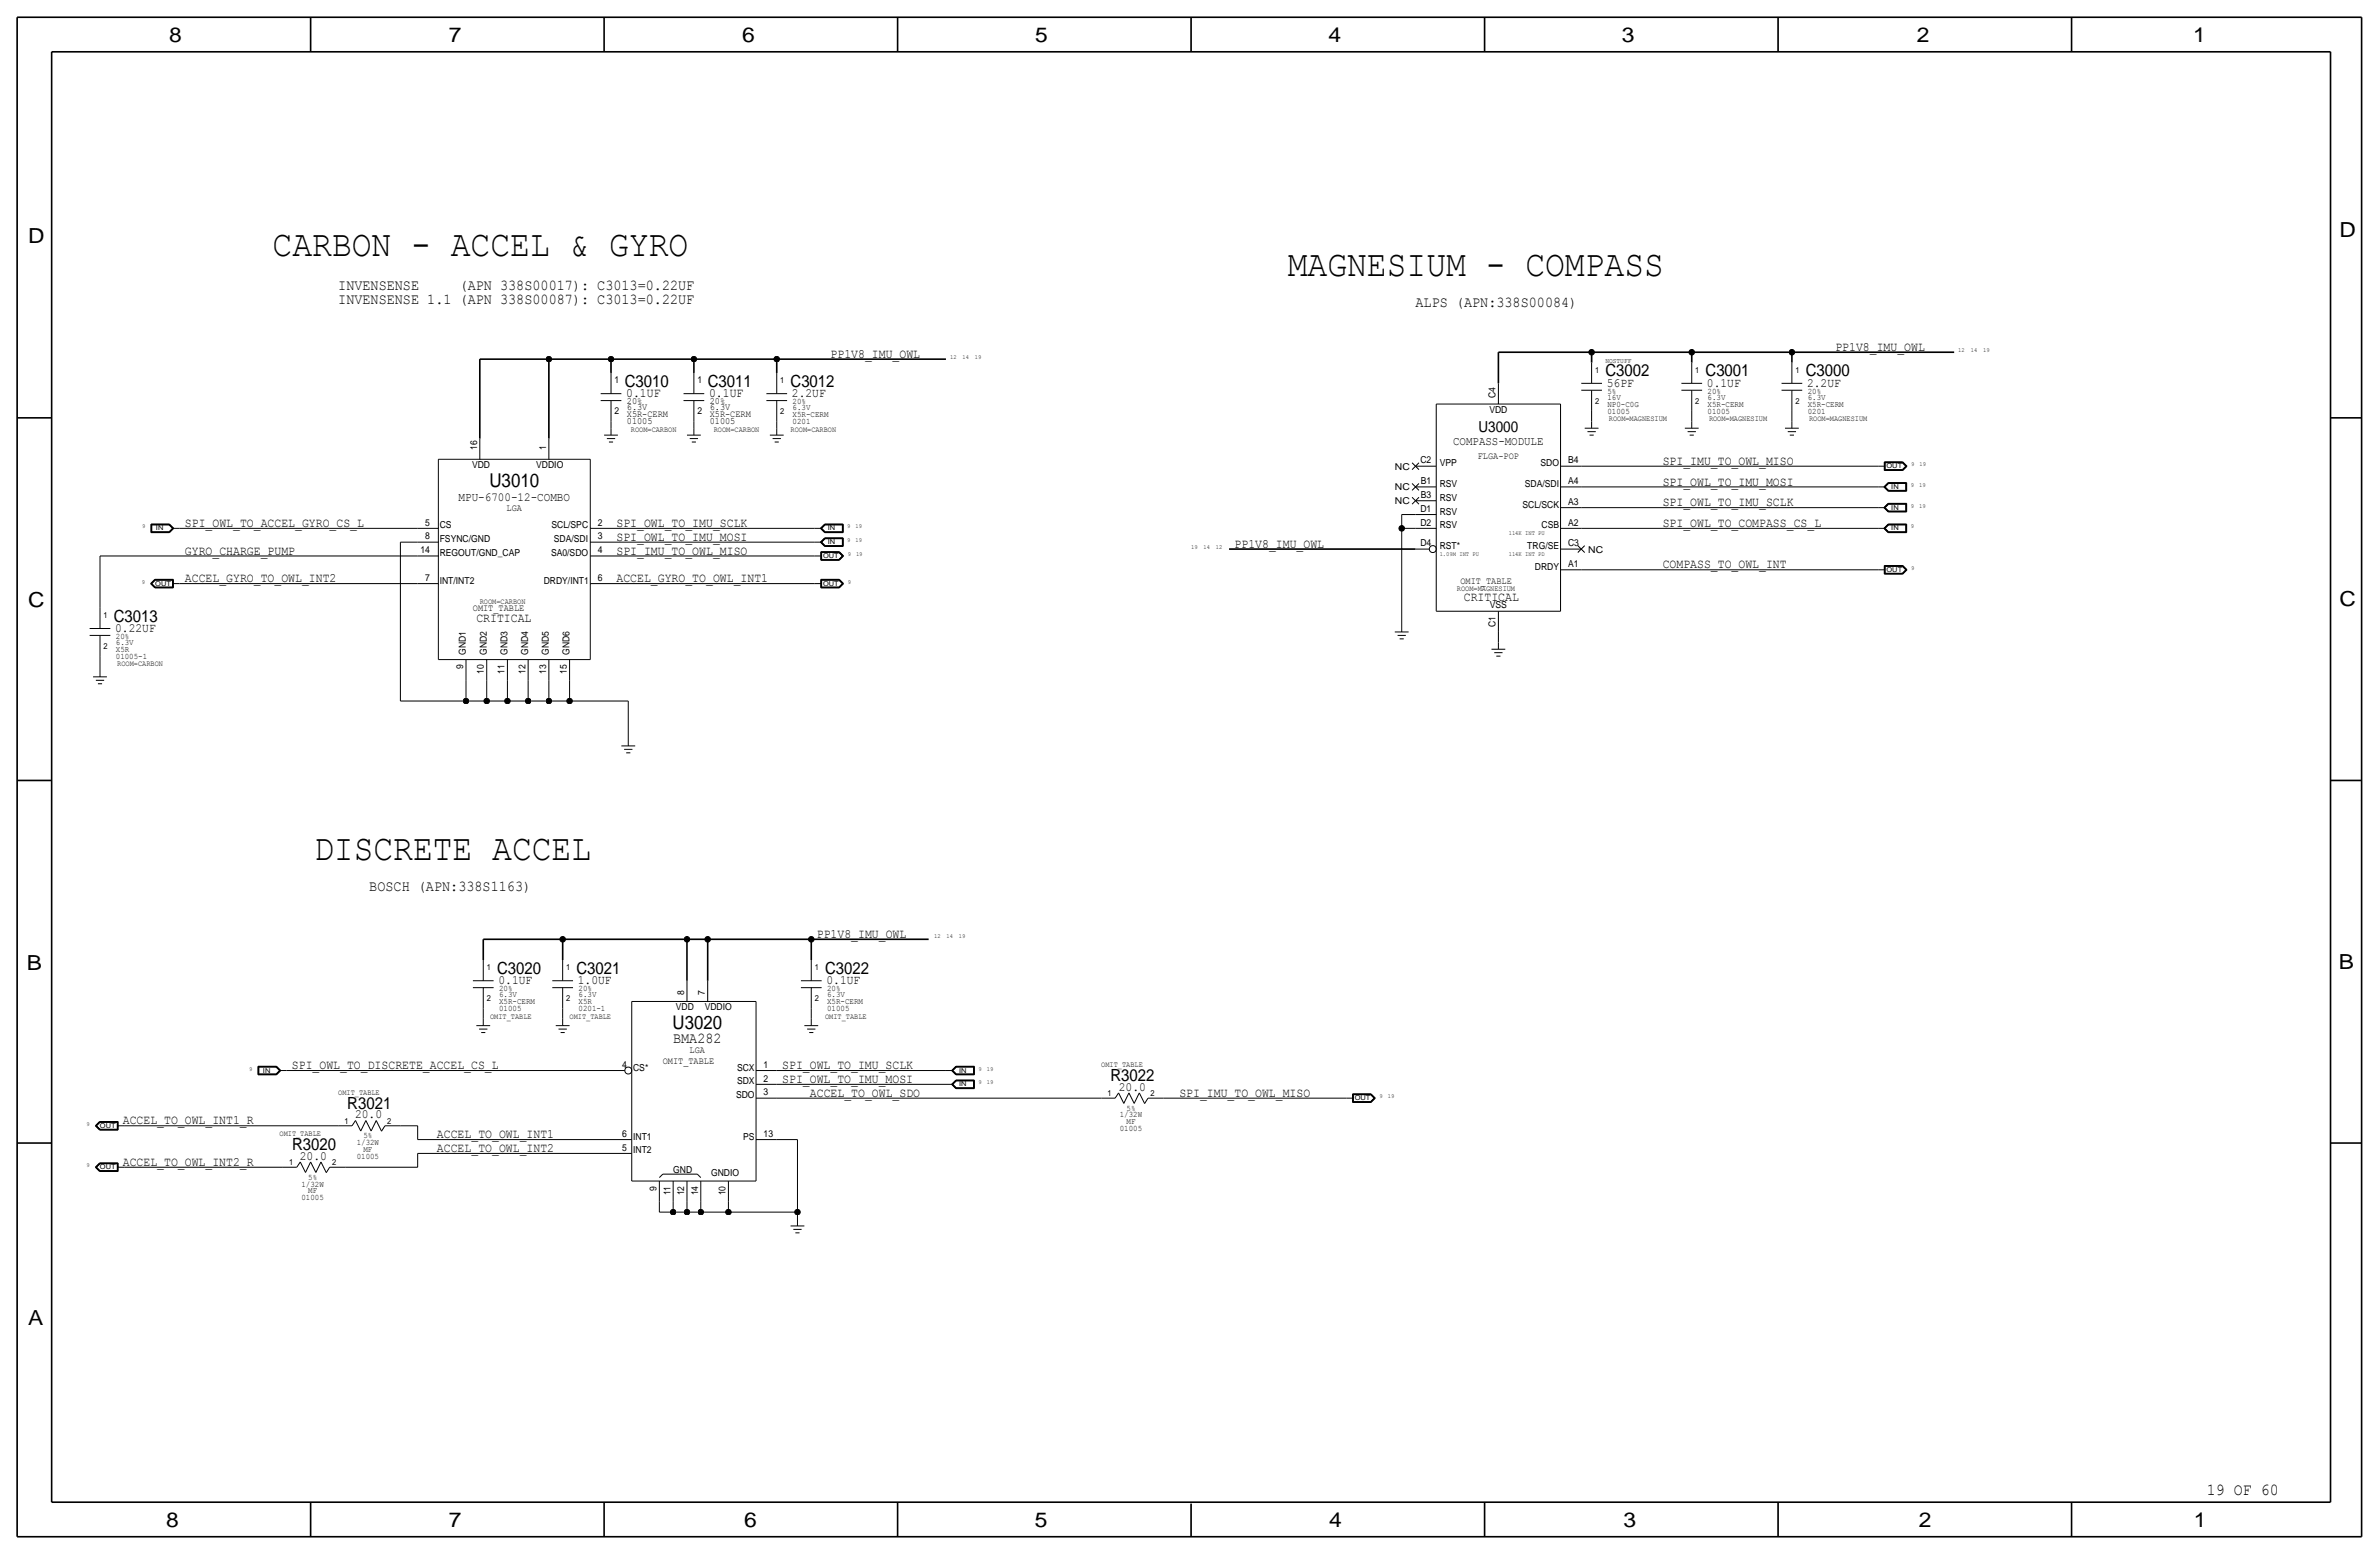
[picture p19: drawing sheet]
<svg xmlns="http://www.w3.org/2000/svg" width="875mm" height="572mm" viewBox="0 0 875 572" stroke-linecap="round" stroke-linejoin="round" font-family="sans-serif">
<defs><g id="words">
<g font-size="13.6">
<text x="100.3" y="94">CARBON - ACCEL &amp; GYRO</text>
<text x="473.7" y="101.6">MAGNESIUM - COMPASS</text>
<text x="115.5" y="316.2">DISCRETE ACCEL</text>
</g>
<g font-size="7.6">
<text x="62.2" y="15.5">8</text>
<text x="165" y="15.5">7</text>
<text x="273" y="15.5">6</text>
<text x="380.7" y="15.5">5</text>
<text x="488.6" y="15.5">4</text>
<text x="596.6" y="15.5">3</text>
<text x="705.1" y="15.5">2</text>
<text x="806.7" y="15.5">1</text>
<text x="10.4" y="89.4">D</text>
<text x="860.5" y="87.1">D</text>
<text x="10.4" y="223.3">C</text>
<text x="860.5" y="222.8">C</text>
<text x="9.8" y="356.6">B</text>
<text x="860.2" y="356.4">B</text>
<text x="10.4" y="487.4">A</text>
<text x="61.2" y="561.6">8</text>
<text x="165" y="561.6">7</text>
<text x="273.8" y="561.6">6</text>
<text x="380.7" y="561.6">5</text>
<text x="488.9" y="561.6">4</text>
<text x="597.1" y="561.6">3</text>
<text x="705.8" y="561.6">2</text>
<text x="806.9" y="561.6">1</text>
</g>
<text font-size="7" x="180" y="179.1">U3010</text>
<text font-size="6.9" x="247.4" y="378.5">U3020</text>
<g font-size="6.2">
<text x="229.8" y="142.2">C3010</text>
<text x="260.3" y="142.2">C3011</text>
<text x="290.8" y="142.2">C3012</text>
<text x="590.5" y="138.4">C3002</text>
<text x="627.3" y="138.4">C3001</text>
<text x="664.2" y="138.4">C3000</text>
<text x="41.9" y="228.6">C3013</text>
<text x="182.8" y="358.1">C3020</text>
<text x="212" y="358.1">C3021</text>
<text x="303.5" y="358.1">C3022</text>
<text x="408.4" y="397.5">R3022</text>
<text x="127.7" y="407.7">R3021</text>
<text x="107.4" y="422.9">R3020</text>
<text x="811.7" y="549.7">19 OF 60</text>
</g>
<g font-size="5.6">
<text x="124.4" y="106.7">INVENSENSE</text>
<text x="169.1" y="106.7">(APN 338S00017): C3013=0.22UF</text>
<text x="124.4" y="111.8">INVENSENSE 1.1 (APN 338S00087): C3013=0.22UF</text>
<text x="520.6" y="113">ALPS (APN:338S00084)</text>
<text x="543.8" y="158.7">U3000</text>
<text x="135.8" y="327.7">BOSCH (APN:338S1163)</text>
<text x="247.6" y="383.5">BMA282</text>
</g>
<g font-size="4.7">
<text x="305.5" y="131.6">PP1V8_IMU_OWL</text>
<text x="675.1" y="129">PP1V8_IMU_OWL</text>
<text x="591" y="142.2">56PF</text>
<text x="627.8" y="142.2">0.1UF</text>
<text x="664.7" y="142.2">2.2UF</text>
<text x="230.3" y="146">0.1UF</text>
<text x="260.8" y="146">0.1UF</text>
<text x="291.3" y="146">2.2UF</text>
<text x="611.6" y="170.9">SPI_IMU_TO_OWL_MISO</text>
<text x="611.6" y="178.6">SPI_OWL_TO_IMU_MOSI</text>
<text x="611.6" y="186.2">SPI_OWL_TO_IMU_SCLK</text>
<text x="68" y="193.8">SPI_OWL_TO_ACCEL_GYRO_CS_L</text>
<text x="226.8" y="193.8">SPI_OWL_TO_IMU_SCLK</text>
<text x="611.6" y="193.8">SPI_OWL_TO_COMPASS_CS_L</text>
<text x="68" y="204">GYRO_CHARGE_PUMP</text>
<text x="226.8" y="198.9">SPI_OWL_TO_IMU_MOSI</text>
<text x="226.8" y="204">SPI_IMU_TO_OWL_MISO</text>
<text x="454.1" y="201.4">PP1V8_IMU_OWL</text>
<text x="611.6" y="209">COMPASS_TO_OWL_INT</text>
<text x="68" y="214.1">ACCEL_GYRO_TO_OWL_INT2</text>
<text x="226.8" y="214.1">ACCEL_GYRO_TO_OWL_INT1</text>
<text x="538.4" y="221">CRITICAL</text>
<text x="42.4" y="232.4">0.22UF</text>
<text x="175.2" y="228.6">CRITICAL</text>
<text x="300.4" y="344.9">PP1V8_IMU_OWL</text>
<text x="183.3" y="361.9">0.1UF</text>
<text x="212.5" y="361.9">1.0UF</text>
<text x="304" y="361.9">0.1UF</text>
<text x="107.4" y="393.2">SPI_OWL_TO_DISCRETE_ACCEL_CS_L</text>
<text x="287.7" y="393.2">SPI_OWL_TO_IMU_SCLK</text>
<text x="287.7" y="398.3">SPI_OWL_TO_IMU_MOSI</text>
<text x="411.5" y="401.3">20.0</text>
<text x="297.9" y="403.4">ACCEL_TO_OWL_SDO</text>
<text x="433.8" y="403.4">SPI_IMU_TO_OWL_MISO</text>
<text x="45.2" y="413.5">ACCEL_TO_OWL_INT1_R</text>
<text x="130.6" y="411.2">20.0</text>
<text x="160.7" y="418.6">ACCEL_TO_OWL_INT1</text>
<text x="160.7" y="423.7">ACCEL_TO_OWL_INT2</text>
<text x="45.2" y="428.8">ACCEL_TO_OWL_INT2_R</text>
<text x="110.3" y="426.5">20.0</text>
</g>
<text font-size="4.5" x="168.7" y="184.2">MPU-6700-12-COMBO</text>
<text font-size="4.4" x="534.5" y="163.8">COMPASS-MODULE</text>
<g font-size="3.5">
<text x="226" y="141">1</text>
<text x="256.5" y="141">1</text>
<text x="230.6" y="148.6">20%</text>
<text x="261.1" y="148.6">20%</text>
<text x="550.1" y="146.3" transform="rotate(-90 550.1 146.3)">C4</text>
<text x="226" y="152.4">2</text>
<text x="230.6" y="150.9">6.3V</text>
<text x="230.6" y="153.4">X5R-CERM</text>
<text x="230.6" y="156">01005</text>
<text x="256.5" y="152.4">2</text>
<text x="261.1" y="150.9">6.3V</text>
<text x="261.1" y="153.4">X5R-CERM</text>
<text x="261.1" y="156">01005</text>
<text x="547.8" y="151.9">VDD</text>
<text x="175.5" y="165.4" transform="rotate(-90 175.5 165.4)">16</text>
<text x="200.9" y="165.4" transform="rotate(-90 200.9 165.4)">1</text>
<text x="173.6" y="172">VDD</text>
<text x="197.2" y="172.2">VDDIO</text>
<text x="513.1" y="172.7">NC</text>
<text x="522.5" y="170.4">C2</text>
<text x="529.5" y="171.5">VPP</text>
<text x="543.6" y="168.9">FLGA-POP</text>
<text x="566.7" y="171.5">SDO</text>
<text x="576.8" y="170.4">B4</text>
<text x="522.6" y="178.1">B1</text>
<text x="529.5" y="179.1">RSV</text>
<text x="560.9" y="179.1">SDA/SDI</text>
<text x="576.8" y="178.1">A4</text>
<text x="513.1" y="180.3">NC</text>
<text x="513.1" y="185.4">NC</text>
<text x="522.6" y="183.1">B3</text>
<text x="529.5" y="184.2">RSV</text>
<text x="576.8" y="185.7">A3</text>
<text x="186.3" y="188">LGA</text>
<text x="522.5" y="188.2">D1</text>
<text x="529.5" y="189.2">RSV</text>
<text x="560" y="186.7">SCL/SCK</text>
<text x="156.4" y="193.3">5</text>
<text x="161.7" y="194.3">CS</text>
<text x="202.9" y="194.3">SCL/SPC</text>
<text x="219.9" y="193.3">2</text>
<text x="522.5" y="193.3">D2</text>
<text x="529.5" y="194.3">RSV</text>
<text x="567" y="194.3">CSB</text>
<text x="576.8" y="193.3">A2</text>
<text x="154.7" y="203.5">14</text>
<text x="156.4" y="198.4">8</text>
<text x="161.7" y="199.4">FSYNC/GND</text>
<text x="203.7" y="199.4">SDA/SDI</text>
<text x="219.9" y="203.5">4</text>
<text x="219.9" y="198.4">3</text>
<text x="522.5" y="200.9">D4</text>
<text x="529.5" y="201.9">RST*</text>
<text x="561.7" y="201.9">TRG/SE</text>
<text x="576.8" y="200.9">C3</text>
<text x="584.2" y="203.2">NC</text>
<text x="161.7" y="204.5">REGOUT/GND_CAP</text>
<text x="202.7" y="204.5">SA0/SDO</text>
<text x="564.6" y="209.5">DRDY</text>
<text x="576.8" y="208.5">A1</text>
<text x="156.4" y="213.6">7</text>
<text x="161.7" y="214.6">INT/INT2</text>
<text x="200" y="214.6">DRDY/INT1</text>
<text x="219.9" y="213.6">6</text>
<text x="537.2" y="214.6">OMIT_TABLE</text>
<text x="173.9" y="224.8">OMIT_TABLE</text>
<text x="548" y="223.5">VSS</text>
<text x="550.1" y="230.5" transform="rotate(-90 550.1 230.5)">C1</text>
<text x="171.4" y="240.8" transform="rotate(-90 171.4 240.8)">GND1</text>
<text x="179" y="240.8" transform="rotate(-90 179 240.8)">GND2</text>
<text x="186.6" y="240.8" transform="rotate(-90 186.6 240.8)">GND3</text>
<text x="194.3" y="240.8" transform="rotate(-90 194.3 240.8)">GND4</text>
<text x="201.9" y="240.8" transform="rotate(-90 201.9 240.8)">GND5</text>
<text x="209.5" y="240.8" transform="rotate(-90 209.5 240.8)">GND6</text>
<text x="170.4" y="246" transform="rotate(-90 170.4 246)">9</text>
<text x="178" y="247.8" transform="rotate(-90 178 247.8)">10</text>
<text x="185.6" y="247.8" transform="rotate(-90 185.6 247.8)">11</text>
<text x="193.2" y="247.8" transform="rotate(-90 193.2 247.8)">12</text>
<text x="200.9" y="247.8" transform="rotate(-90 200.9 247.8)">13</text>
<text x="208.5" y="247.8" transform="rotate(-90 208.5 247.8)">15</text>
<text x="248.6" y="371.3">VDD</text>
<text x="251.7" y="366" transform="rotate(-90 251.7 366)">8</text>
<text x="259.2" y="371.3">VDDIO</text>
<text x="259.3" y="366" transform="rotate(-90 259.3 366)">7</text>
<text x="253.7" y="387.4">LGA</text>
<text x="228.8" y="392.7">4</text>
<text x="232.9" y="393.7">CS*</text>
<text x="243.8" y="391.2">OMIT_TABLE</text>
<text x="271.1" y="393.7">SCX</text>
<text x="280.9" y="392.7">1</text>
<text x="271.1" y="398.8">SDX</text>
<text x="280.9" y="397.8">2</text>
<text x="270.7" y="403.9">SDO</text>
<text x="280.9" y="402.8">3</text>
<text x="228.8" y="418.1">6</text>
<text x="232.9" y="419.1">INT1</text>
<text x="273.4" y="419.1">PS</text>
<text x="280.9" y="418.1">13</text>
<text x="228.8" y="423.2">5</text>
<text x="232.9" y="424.2">INT2</text>
<text x="247.6" y="431.3">GND</text>
<text x="241.5" y="437.9" transform="rotate(-90 241.5 437.9)">9</text>
<text x="261.6" y="432.6">GNDIO</text>
<text x="246.6" y="439.6" transform="rotate(-90 246.6 439.6)">11</text>
<text x="251.7" y="439.6" transform="rotate(-90 251.7 439.6)">12</text>
<text x="256.7" y="439.6" transform="rotate(-90 256.7 439.6)">14</text>
<text x="266.9" y="439.6" transform="rotate(-90 266.9 439.6)">10</text>
</g>
<g font-size="3.1">
<text x="586.7" y="137.2">1</text>
<text x="623.5" y="137.2">1</text>
<text x="660.3" y="137.2">1</text>
<text x="287" y="141">1</text>
<text x="291.5" y="148.6">20%</text>
<text x="586.7" y="148.6">2</text>
<text x="591.3" y="144.8">5%</text>
<text x="591.3" y="149.6">NP0-C0G</text>
<text x="591.3" y="147.1">16V</text>
<text x="623.5" y="148.6">2</text>
<text x="628.1" y="144.8">20%</text>
<text x="628.1" y="147.1">6.3V</text>
<text x="628.1" y="149.6">X5R-CERM</text>
<text x="660.3" y="148.6">2</text>
<text x="664.9" y="147.1">6.3V</text>
<text x="664.9" y="149.6">X5R-CERM</text>
<text x="664.9" y="144.8">20%</text>
<text x="287" y="152.4">2</text>
<text x="291.5" y="150.9">6.3V</text>
<text x="291.5" y="156">0201</text>
<text x="291.5" y="153.4">X5R-CERM</text>
<text x="591.3" y="152.1">01005</text>
<text x="628.1" y="152.1">01005</text>
<text x="664.9" y="152.1">0201</text>
<text x="38" y="227.3">1</text>
<text x="38" y="238.8">2</text>
<text x="42.6" y="237.2">6.3V</text>
<text x="42.6" y="239.8">X5R</text>
<text x="42.6" y="234.9">20%</text>
<text x="42.6" y="242.3">01005-1</text>
<text x="179" y="356.9">1</text>
<text x="208.2" y="356.9">1</text>
<text x="299.7" y="356.9">1</text>
<text x="183.6" y="364.5">20%</text>
<text x="212.8" y="364.5">20%</text>
<text x="304.2" y="364.5">20%</text>
<text x="179" y="368.3">2</text>
<text x="183.6" y="366.8">6.3V</text>
<text x="183.6" y="371.9">01005</text>
<text x="183.6" y="369.3">X5R-CERM</text>
<text x="208.2" y="368.3">2</text>
<text x="212.8" y="369.3">X5R</text>
<text x="212.8" y="371.9">0201-1</text>
<text x="212.8" y="366.8">6.3V</text>
<text x="299.7" y="368.3">2</text>
<text x="304.2" y="369.3">X5R-CERM</text>
<text x="304.2" y="366.8">6.3V</text>
<text x="304.2" y="371.9">01005</text>
<text x="407.4" y="403.1">1</text>
<text x="423.1" y="403.1">2</text>
<text x="126.7" y="413.3">1</text>
<text x="142.4" y="413.3">2</text>
<text x="411.9" y="411">1/32W</text>
<text x="414.4" y="408.4">5%</text>
<text x="414.4" y="413.5">MF</text>
<text x="133.7" y="418.6">5%</text>
<text x="411.9" y="416.1">01005</text>
<text x="131.2" y="421.1">1/32W</text>
<text x="133.7" y="423.7">MF</text>
<text x="106.4" y="428.5">1</text>
<text x="122.1" y="428.5">2</text>
<text x="131.2" y="426.2">01005</text>
<text x="110.9" y="436.4">1/32W</text>
<text x="113.4" y="433.8">5%</text>
<text x="110.9" y="441.5">01005</text>
<text x="113.4" y="438.9">MF</text>
</g>
<g font-size="2.9">
<text x="591.8" y="154.9">ROOM=MAGNESIUM</text>
<text x="628.6" y="154.9">ROOM=MAGNESIUM</text>
<text x="665.4" y="154.9">ROOM=MAGNESIUM</text>
<text x="232.1" y="158.8">ROOM=CARBON</text>
<text x="262.5" y="158.8">ROOM=CARBON</text>
<text x="290.8" y="158.8">ROOM=CARBON</text>
<text x="535.9" y="217.2">ROOM=MAGNESIUM</text>
<text x="176.5" y="222.3">ROOM=CARBON</text>
<text x="43.1" y="245.1">ROOM=CARBON</text>
<text x="180.3" y="374.6">OMIT_TABLE</text>
<text x="209.5" y="374.6">OMIT_TABLE</text>
<text x="303.5" y="374.6">OMIT_TABLE</text>
<text x="405.1" y="392.4">OMIT_TABLE</text>
<text x="124.4" y="402.6">OMIT_TABLE</text>
<text x="102.8" y="417.8">OMIT_TABLE</text>
</g>
<text font-size="2.6" x="590.5" y="133.3">NOSTUFF</text>
<g font-size="2.5">
<text x="693.9" y="172.2">OUT</text>
<text x="695.7" y="179.8">IN</text>
<text x="695.7" y="187.5">IN</text>
<text x="57.4" y="195.1">IN</text>
<text x="304.5" y="195.1">IN</text>
<text x="695.7" y="195.1">IN</text>
<text x="304.5" y="200.2">IN</text>
<text x="302.7" y="205.2">OUT</text>
<text x="57.1" y="215.4">OUT</text>
<text x="302.7" y="215.4">OUT</text>
<text x="693.9" y="210.3">OUT</text>
<text x="96.7" y="394.5">IN</text>
<text x="352.8" y="394.5">IN</text>
<text x="352.8" y="399.5">IN</text>
<text x="498.3" y="404.6">OUT</text>
<text x="36.8" y="414.8">OUT</text>
<text x="36.8" y="430">OUT</text>
</g>
<g font-size="2.3">
<text x="720.3" y="129.5">12</text>
<text x="724.9" y="129.5">14</text>
<text x="729.4" y="129.5">19</text>
<text x="349.5" y="132.1">12</text>
<text x="354" y="132.1">14</text>
<text x="358.6" y="132.1">19</text>
<text x="703" y="171.5">9</text>
<text x="706" y="171.5">19</text>
<text x="702.8" y="179.1">9</text>
<text x="705.9" y="179.1">19</text>
<text x="702.8" y="186.7">9</text>
<text x="705.9" y="186.7">19</text>
<text x="52.3" y="194.3">9</text>
<text x="311.7" y="194.3">9</text>
<text x="314.7" y="194.3">19</text>
<text x="554.9" y="196.9">114K INT PU</text>
<text x="702.8" y="194.3">9</text>
<text x="311.7" y="199.4">9</text>
<text x="314.7" y="199.4">19</text>
<text x="438.1" y="201.9">19</text>
<text x="442.7" y="201.9">14</text>
<text x="447.2" y="201.9">12</text>
<text x="311.8" y="204.5">9</text>
<text x="314.9" y="204.5">19</text>
<text x="529.5" y="204.5">1.09M INT PU</text>
<text x="554.9" y="204.5">114K INT PD</text>
<text x="703" y="209.6">9</text>
<text x="52.1" y="214.6">9</text>
<text x="311.8" y="214.6">9</text>
<text x="343.6" y="344.9">12</text>
<text x="348.1" y="344.9">14</text>
<text x="352.7" y="344.9">19</text>
<text x="91.6" y="393.7">9</text>
<text x="359.9" y="393.7">9</text>
<text x="363" y="393.7">19</text>
<text x="359.9" y="398.8">9</text>
<text x="363" y="398.8">19</text>
<text x="507.4" y="403.9">9</text>
<text x="510.4" y="403.9">19</text>
<text x="31.8" y="414">9</text>
<text x="31.8" y="429.3">9</text>
</g>
</g></defs>
<g fill="none" stroke="#000" stroke-width=".37">
<path d="M224.7 137.2v7.6zM255.2 137.2v7.6zM285.7 137.2v7.6zM585.4 133.4v7.6zM622.3 133.4v7.6zM659.1 133.4v7.6zM220.9 144.8h7.6zM220.9 147.3h7.6zM224.7 154.9v2.6zM224.7 147.3v7.6zM224.7 157.5v2.5zM251.4 147.3h7.6z"/>
<path d="M251.4 144.8h7.6zM255.2 154.9v2.6zM255.2 147.3v7.6zM255.2 157.5v2.5zM281.9 147.3h7.6zM281.9 144.8h7.6zM285.7 154.9v2.6zM285.7 147.3v7.6zM285.7 157.5v2.5zM528.3 148.6h45.7zM528.3 148.6v76.2zM551.1 141v7.6z"/>
<path d="M574 148.6v76.2zM581.6 143.5h7.6zM581.6 141h7.6zM582.9 157.5h5.1zM583.9 158.8h3zM585.4 151.1v3.8zM585.4 143.5v7.6zM585.4 154.9v2.6zM618.4 143.5h7.7zM618.4 141h7.7zM619.7 157.5h5.1zM620.7 158.8h3.1z"/>
<path d="M622.3 151.1v3.8zM622.3 143.5v7.6zM622.3 154.9v2.6zM655.3 141h7.6zM655.3 143.5h7.6zM656.5 157.5h5.1zM657.6 158.8h3zM659.1 151.1v3.8zM659.1 143.5v7.6zM659.1 154.9v2.6zM161.2 168.9v73.7zM161.2 168.9h55.9z"/>
<path d="M176.5 161.3v7.6zM201.9 161.3v7.6zM217.1 168.9v73.7zM222.2 160h5.1zM223.2 161.3h3.1zM224 162.6h1.5zM252.7 160h5.1zM253.7 161.3h3zM254.5 162.6h1.5zM283.2 160h5zM284.2 161.3h3zM284.9 162.6h1.6z"/>
<path d="M519.4 177.8l2.5 2.5zM519.4 172.7l2.5-2.5zM519.4 170.2l2.5 2.5zM520.7 179.1h7.6zM520.7 171.5h7.6zM574 179.1h7.6zM574 171.5h7.6zM581.6 179.1h109.2zM581.6 171.5h109.2zM584.7 160h1.5zM621.5 160h1.5zM658.3 160h1.5z"/>
<path d="M690.8 179.1h2.6zM690.8 171.5h2.6zM692.9 179.1l1.6 1.5zM692.9 179.1l1.6-1.6zM693.1 179.1l1.4-1.5zM693.1 173h6.8zM693.1 169.9v3.1zM693.1 169.9h6.8zM693.1 179.1l1.4 1.4zM693.2 170h6.6zM693.2 170v2.9zM693.2 172.9h6.6z"/>
<path d="M693.2 179.1l1.4-1.4zM693.2 179.1l1.4 1.3zM693.3 170.1h6.5zM693.3 170.1v2.7zM693.3 172.8h6.5zM693.4 179.1l1.2-1.3zM693.4 170.2h6.3zM693.4 170.2v2.5zM693.4 172.7h6.3zM693.4 179.1l1.2 1.2zM694.5 177.5h6.8zM694.5 177.6h6.7z"/>
<path d="M694.6 177.7h6.5zM694.6 177.8h6.4zM699.7 172.7l1.3-1.3zM699.7 170.2l1.3 1.3zM699.8 172.8l1.3-1.3zM699.8 170.1l1.3 1.4zM699.8 172.9l1.5-1.4zM699.8 170l1.5 1.5zM699.9 169.9l1.5 1.6zM699.9 173l1.5-1.6zM701 177.8v2.5zM701.1 177.7v2.7z"/>
<path d="M701.2 177.6v2.9zM701.3 177.5v3.1zM55.5 192.7v3.2zM55.5 195.9h6.8zM55.5 192.7h6.8zM55.6 192.8v3zM55.6 195.8h6.7zM55.6 192.8h6.7zM55.7 192.9h6.5zM55.7 192.9v2.8zM55.7 195.7h6.5zM55.8 193h6.4z"/>
<path d="M55.8 193v2.6zM55.8 195.6h6.4zM62.2 193l1.2 1.3zM62.2 195.7l1.4-1.4zM62.2 192.9l1.4 1.4zM62.3 192.8l1.5 1.5zM62.3 195.8l1.5-1.5zM62.3 192.7l1.6 1.6zM62.3 195.9l1.6-1.6zM63.4 194.3l-1.2 1.3zM63.4 194.3h2.6zM66 194.3h87.6z"/>
<path d="M147.3 199.4h6.3zM147.3 199.4v58.4zM153.6 199.4h7.6zM153.6 194.3h7.6zM217.1 199.4h7.6zM217.1 194.3h7.6zM224.7 194.3h75zM224.7 199.4h75zM299.7 194.3h2.5zM299.7 199.4h2.5zM301.8 194.3l1.5 1.6zM301.8 199.4l1.5 1.6z"/>
<path d="M301.8 194.3l1.5-1.6zM301.8 199.4l1.5-1.6zM301.9 194.3l1.5-1.5zM301.9 199.4l1.5-1.5zM301.9 194.3l1.5 1.5zM301.9 199.4l1.5 1.5zM302.1 194.3l1.3-1.4zM302.1 199.4l1.3-1.4zM302.1 194.3l1.3 1.4zM302.1 199.4l1.3 1.4zM302.2 194.3l1.3 1.3zM302.2 199.4l1.3 1.3z"/>
<path d="M303.3 192.7h6.8zM303.3 197.8h6.8zM303.3 195.9h6.8zM303.4 195.8h6.6zM303.4 192.8h6.6zM303.4 197.9h6.6zM303.4 192.9h6.5zM303.4 198h6.5zM303.4 195.7h6.5zM303.5 193h6.3zM303.5 195.6h6.3zM303.5 198.1h6.3z"/>
<path d="M303.5 193l-1.3 1.3zM303.5 198.1l-1.3 1.3zM309.8 193v2.6zM309.8 198.1v2.6zM309.9 192.9v2.8zM309.9 198v2.8zM310 192.8v3zM310 197.9v3zM310.1 192.7v3.2zM310.1 197.8v3.2zM515.6 194.3v35.6zM515.6 189.2v5.1z"/>
<path d="M515.6 189.2h5.1zM515.6 194.3h5.1zM519.4 180.3l2.5-2.5zM519.4 185.4l2.5-2.5zM519.4 182.9l2.5 2.5zM520.7 189.2h7.6zM520.7 194.3h7.6zM520.7 184.2h7.6zM574 186.7h7.6zM574 194.3h7.6zM581.6 194.3h109.2zM581.6 186.7h109.2z"/>
<path d="M690.8 186.7h2.6zM690.8 194.3h2.6zM692.9 186.7l1.6 1.6zM692.9 194.3l1.6 1.6zM692.9 186.7l1.6-1.6zM692.9 194.3l1.6-1.6zM693.1 186.7l1.4-1.5zM693.1 194.3l1.4-1.5zM693.1 186.7l1.4 1.5zM693.1 194.3l1.4 1.5zM693.2 186.7l1.4-1.4zM693.2 186.7l1.4 1.4z"/>
<path d="M693.2 194.3l1.4 1.4zM693.4 186.7l1.2-1.3zM693.4 194.3l1.2-1.3zM693.4 186.7l1.2 1.3zM693.4 194.3l1.2 1.3zM694.5 185.1h6.8zM694.5 192.7h6.8zM694.5 188.3h6.8zM694.5 180.6h6.8zM694.5 195.9h6.8zM694.5 188.2h6.7zM694.5 180.5h6.7z"/>
<path d="M694.5 195.8h6.7zM694.5 185.2h6.7zM694.5 192.8h6.7zM694.6 188.1h6.5zM694.6 180.4h6.5zM694.6 195.7h6.5zM694.6 192.9l-1.4 1.4zM694.6 185.3h6.5zM694.6 192.9h6.5zM694.6 185.4h6.4zM694.6 188h6.4zM694.6 180.3h6.4z"/>
<path d="M694.6 193h6.4zM694.6 195.6h6.4zM701 185.4v2.6zM701 193v2.6zM701.1 185.3v2.8zM701.1 192.9v2.8zM701.2 185.2v3zM701.2 192.8v3zM701.3 185.1v3.2zM701.3 192.7v3.2zM36.8 204.5h116.8zM36.8 204.5v19z"/>
<path d="M55.4 214.6l1.5 1.6zM55.5 214.6l1.5 1.5zM55.5 214.6l1.5-1.4zM55.7 214.6l1.3-1.3zM55.7 214.6l1.3 1.4zM55.8 214.6l1.3-1.2zM55.8 214.6l1.3 1.3zM56.9 213.1h6.9zM56.9 216.2h6.9zM56.9 213.1l-1.5 1.5zM57 213.2h6.7zM57 216.1h6.7z"/>
<path d="M57 216h6.6zM57 213.3h6.6zM57.1 213.4h6.3zM57.1 215.9h6.3zM63.4 214.6h2.6zM63.4 213.4v2.5zM63.6 213.3v2.7zM63.7 213.2v2.9zM63.8 213.1v3.1zM66 214.6h87.6zM153.6 204.5h7.6zM153.6 214.6h7.6z"/>
<path d="M217.1 214.6h7.6zM217.1 204.5h7.6zM224.7 214.6h75zM224.7 204.5h75zM299.7 214.6h2.5zM299.7 204.5h2.5zM301.9 216.2h6.8zM301.9 213.1v3.1zM301.9 206h6.8zM301.9 202.9v3.1zM301.9 213.1h6.8zM301.9 202.9h6.8z"/>
<path d="M302 213.2h6.7zM302 203h6.7zM302 213.2v2.9zM302 216.1h6.7zM302 203v2.9zM302 205.9h6.7zM302.1 213.3v2.7zM302.1 216h6.5zM302.1 203.1v2.7zM302.1 205.8h6.5zM302.1 213.3h6.5zM302.1 203.1h6.5z"/>
<path d="M302.2 213.4h6.4zM302.2 203.2h6.4zM302.2 213.4v2.5zM302.2 215.9h6.4zM302.2 203.2v2.5zM302.2 205.7h6.4zM303.3 201h6.8zM303.4 200.9h6.6zM303.4 200.8h6.5zM303.5 200.7h6.3zM308.6 213.4l1.2 1.2zM308.6 203.2l1.2 1.3z"/>
<path d="M308.6 215.9l1.2-1.3zM308.6 205.7l1.2-1.2zM308.6 216l1.4-1.4zM308.6 205.8l1.4-1.3zM308.6 213.3l1.4 1.3zM308.6 203.1l1.4 1.4zM308.7 216.1l1.4-1.5zM308.7 205.9l1.4-1.4zM308.7 213.2l1.4 1.4zM308.7 203l1.4 1.5zM308.7 213.1l1.6 1.5zM308.7 202.9l1.6 1.6z"/>
<path d="M308.7 216.2l1.6-1.6zM308.7 206l1.6-1.5zM520.7 201.9h5zM574 201.9h7.6zM574 209.6h7.6zM580.3 200.7l2.6 2.5zM581.6 209.6h109.2zM582.9 200.7l-2.6 2.5zM690.8 209.6h2.6zM693.1 211.1h6.8zM693.1 208v3.1zM693.1 208h6.8z"/>
<path d="M693.2 208.1h6.6zM693.2 208.1v2.9zM693.2 211h6.6zM693.3 208.2h6.5zM693.3 208.2v2.7zM693.3 210.9h6.5zM693.4 208.3h6.3zM693.4 208.3v2.5zM693.4 210.8h6.3zM699.7 210.8l1.3-1.3zM699.7 208.3l1.3 1.3zM699.8 208.2l1.3 1.4z"/>
<path d="M699.8 211l1.5-1.4zM699.8 208.1l1.5 1.5zM699.9 208l1.5 1.6zM699.9 211.1l1.5-1.6zM701.1 209.6l-1.3 1.3zM33 233.7h7.6zM33 231.1h7.6zM36.8 223.5v7.6zM36.8 233.7v7.6zM513 232.4h5.1zM514 233.7h3.1zM514.8 235h1.5z"/>
<path d="M515.6 229.9v2.5zM528.3 224.8h45.7zM548.6 238.8h5.1zM551.1 232.4v3.8zM551.1 224.8v7.6zM551.1 236.2v2.6zM34.2 248.9h5.1zM35.3 250.2h3zM36 251.5h1.5zM36.8 241.3v5.1zM36.8 246.4v2.5zM147.3 257.8h24.1z"/>
<path d="M161.2 242.6h55.9zM171.4 250.2v7.6zM171.4 242.6v7.6zM171.4 257.8h7.6zM179 250.2v7.6zM179 242.6v7.6zM179 257.8h7.6zM186.6 257.8h7.7zM186.6 250.2v7.6zM186.6 242.6v7.6zM194.3 257.8h7.6zM194.3 250.2v7.6z"/>
<path d="M194.3 242.6v7.6zM201.9 250.2v7.6zM201.9 242.6v7.6zM201.9 257.8h7.6zM209.5 250.2v7.6zM209.5 242.6v7.6zM209.5 257.8h21.6zM231.1 257.8v14zM549.6 240h3.1zM550.4 241.3h1.5zM228.5 274.3h5.1zM229.6 275.6h3z"/>
<path d="M230.3 276.9h1.6zM231.1 271.8v2.5zM177.7 353.1v7.6zM207 353.1v7.6zM298.4 353.1v7.6zM173.9 360.7h7.7zM173.9 363.2h7.7zM175.2 377.2h5.1zM176.2 378.5h3.1zM177 379.7h1.5zM177.7 370.8v3.9zM177.7 374.6v2.6z"/>
<path d="M177.7 363.2v7.6zM203.1 363.2h7.7zM203.1 360.7h7.7zM204.4 377.2h5.1zM205.4 378.5h3.1zM206.2 379.7h1.5zM207 370.8v3.9zM207 374.6v2.6zM207 363.2v7.6zM232.4 368.3h45.7zM232.4 368.3v66zM252.7 360.7v7.6z"/>
<path d="M260.3 360.7v7.6zM278.1 368.3v66zM294.6 363.2h7.6zM294.6 360.7h7.6zM295.9 377.2h5zM296.9 378.5h3zM297.6 379.7h1.6zM298.4 370.8v3.9zM298.4 374.6v2.6zM298.4 363.2v7.6zM94.9 392.1h6.8zM94.9 392.1v3.2z"/>
<path d="M94.9 395.3h6.8zM95 392.2v3zM95 395.2h6.7zM95 392.2h6.7zM95.1 392.3v2.8zM95.1 395.1h6.5zM95.1 392.3h6.5zM95.2 392.4v2.6zM95.2 395h6.3zM95.2 392.4h6.3zM101.5 395l1.3-1.3zM101.5 392.4l1.3 1.3z"/>
<path d="M101.6 392.3l1.4 1.4zM101.7 392.2l1.4 1.5zM101.7 395.2l1.4-1.5zM101.7 395.3l1.6-1.6zM101.7 392.1l1.6 1.6zM102.8 393.7h2.6zM103 393.7l-1.4 1.4zM105.4 393.7h119.3zM224.7 393.7h5.1zM278.1 398.8h7.6zM278.1 393.7h7.6zM285.7 393.7h62.2z"/>
<path d="M285.7 398.8h62.2zM347.9 398.8h2.6zM347.9 393.7h2.6zM350 398.8l1.6-1.6zM350 393.7l1.6-1.6zM350 398.8l1.6 1.6zM350 393.7l1.6 1.6zM350.2 398.8l1.4-1.5zM350.2 393.7l1.4-1.5zM350.2 398.8l1.4 1.5zM350.2 393.7l1.4 1.5zM350.3 398.8l1.4-1.4z"/>
<path d="M350.3 393.7l1.4-1.4zM350.3 398.8l1.4 1.4zM350.3 393.7l1.4 1.4zM350.5 398.8l1.2-1.3zM350.5 393.7l1.2-1.3zM350.5 398.8l1.2 1.3zM350.5 393.7l1.2 1.3zM351.6 395.3h6.8zM351.6 397.2h6.8zM351.6 392.1h6.8zM351.6 395.2h6.7zM351.6 397.3h6.7z"/>
<path d="M351.6 392.2h6.7zM351.7 395.1h6.5zM351.7 397.4h6.5zM351.7 392.3h6.5zM351.7 397.5h6.4zM351.7 392.4h6.4zM351.7 395h6.4zM358.1 397.5v2.5zM358.1 392.4v2.6zM358.2 397.4v2.8zM358.2 392.3v2.8zM358.3 397.3v3z"/>
<path d="M358.3 392.2v3zM358.4 397.2v3.2zM358.4 392.1v3.2zM35.1 414l1.5 1.6zM35.1 414l1.5-1.6zM35.2 414l1.5 1.5zM35.4 414l1.3 1.4zM35.5 414l1.3 1.3zM35.5 414l1.3-1.2zM36.6 412.4h6.8zM36.6 415.6h6.8zM36.7 412.5l-1.5 1.5z"/>
<path d="M36.7 415.5h6.6zM36.7 412.5h6.6zM36.7 412.6l-1.3 1.4zM36.7 412.6h6.5zM36.7 415.4h6.5zM36.8 412.8h6.3zM36.8 415.3h6.3zM43.1 414h2.6zM43.1 412.8v2.5zM43.2 412.6v2.8zM43.3 412.5v3zM43.4 412.4v3.2z"/>
<path d="M45.7 414h78.7zM124.4 414h5.1zM130.8 412.1l-1.3 1.9zM130.8 412.1l1.9 3.9zM134.6 412.1l-1.9 3.9zM134.6 412.1l1.9 3.9zM138.4 412.1l-1.9 3.9zM138.4 412.1l1.9 3.9zM141.6 414l-1.3 2.1zM141.6 414h5.7zM147.3 414h6.3zM153.6 414v5.1z"/>
<path d="M153.6 419.1h71.1zM224.7 419.1h7.7zM278.1 403.9h7.6zM278.1 419.1h7.6zM285.7 419.1h7.6zM285.7 403.9h119.4zM293.3 419.1v26.7zM351.6 400.4h6.8zM351.6 400.3h6.7zM351.7 400.2h6.5zM351.7 400.1h6.4zM405.1 403.9h5.1z"/>
<path d="M411.4 401.9l2 3.9zM411.4 401.9l-1.2 2zM415.2 401.9l-1.8 3.9zM415.2 401.9l2 3.9zM419 401.9l-1.8 3.9zM419.1 401.9l1.9 3.9zM422.3 403.9l-1.3 2zM422.3 403.9h5.6zM427.9 403.9h67.4zM495.3 403.9h2.5zM497.5 405.4h6.8zM497.5 402.3v3.1z"/>
<path d="M497.5 402.3h6.8zM497.6 402.4h6.6zM497.6 402.4v2.9zM497.6 405.3h6.6zM497.7 402.5h6.5zM497.7 402.5v2.7zM497.7 405.2h6.5zM497.8 402.6h6.3zM497.8 402.6v2.5zM497.8 405.1h6.3zM504.1 402.6l1.3 1.3zM504.1 405.1l1.3-1.2z"/>
<path d="M504.2 405.2l1.4-1.3zM504.2 402.5l1.4 1.4zM504.2 405.3l1.5-1.4zM504.2 402.4l1.5 1.5zM504.3 402.3l1.6 1.6zM504.3 405.4l1.6-1.5zM35.1 429.3l1.5 1.5zM35.1 429.3l1.5-1.6zM35.2 429.3l1.5 1.4zM35.4 429.3l1.3 1.3zM35.5 429.3l1.3 1.2zM35.5 429.3l1.3-1.3z"/>
<path d="M36.6 427.7h6.8zM36.6 430.8h6.8zM36.7 427.8l-1.5 1.5zM36.7 430.7h6.6zM36.7 427.8h6.6zM36.7 427.9l-1.3 1.4zM36.7 427.9h6.5zM36.7 430.6h6.5zM36.8 428h6.3zM36.8 430.5h6.3zM43.1 429.3h2.6zM43.1 428v2.5z"/>
<path d="M43.2 427.9v2.7zM43.3 427.8v2.9zM43.4 427.7v3.1zM45.7 429.3h58.4zM104.1 429.3h5.1zM110.4 427.3l-1.2 2zM110.4 427.3l2 3.9zM114.2 427.3l2 3.9zM114.2 427.3l-1.8 3.9zM118.1 427.3l-1.9 3.9zM118.1 427.3l1.9 3.9zM121.3 429.3l-1.3 2z"/>
<path d="M121.3 429.3h5.6zM126.9 429.3h26.7zM153.6 424.2v5.1zM153.6 424.2h71.1zM224.7 424.2h7.7zM232.4 434.3h45.7zM242.5 433.1l1.3-1.3zM242.5 434.3v7.7zM243.8 431.8h12.7zM247.6 434.3v7.7zM252.7 434.3v7.7zM256.5 431.8l1.3 1.3z"/>
<path d="M257.8 434.3v7.7zM267.9 434.3v7.7zM242.5 445.8h5.1zM242.5 442v3.8zM247.6 445.8h5.1zM247.6 442v3.8zM252.7 445.8h5.1zM252.7 442v3.8zM257.8 445.8h10.1zM257.8 442v3.8zM267.9 442v3.8zM267.9 445.8h25.4z"/>
<path d="M290.8 450.9h5.1zM291.8 452.1h3zM292.6 453.4h1.5zM293.3 445.8v2.5zM293.3 448.3v2.5z"/>
<circle cx="527" cy="201.9" r="1.28"/>
<circle cx="231.1" cy="393.7" r="1.28"/>
</g>
<g fill="none" stroke="#000" stroke-width=".6" stroke-linecap="butt">
<path d="M6.3 6.4v558.7zM6.3 6.4h862.3zM19 19.1v533.4zM19 19.1h838.2zM114.2 6.4v12.7zM222.2 6.4v12.7zM330.1 6.4v12.7zM438.1 6.4v12.7zM546.1 6.4v12.7zM654 6.4v12.7zM762 6.4v12.7zM857.2 19.1v533.4z"/>
<path d="M868.6 6.4v558.7zM176.5 132.1h25.4zM176.5 132.1v29.2zM201.9 132.1v29.2zM201.9 132.1h22.8zM224.7 132.1h30.5zM224.7 132.1v5.1zM255.2 132.1h30.5zM255.2 132.1v5.1zM285.7 132.1h62.2zM285.7 132.1v5.1zM551.1 129.5v11.5z"/>
<path d="M551.1 129.5h34.3zM585.4 129.5h36.9zM585.4 129.5v3.9zM622.3 129.5h36.8zM622.3 129.5v3.8zM659.1 129.5h59.7zM659.1 129.5v3.8zM6.3 153.7h12.7zM857.2 153.7h11.4zM452.1 201.9h68.6zM6.3 287h12.7zM857.2 287h11.4z"/>
<path d="M177.7 345.4v7.7zM177.7 345.4h29.3zM207 345.4h45.7zM207 345.4v7.7zM252.7 345.4v15.3zM252.7 345.4h7.6zM260.3 345.4h38.1zM260.3 345.4v15.3zM298.4 345.4v7.7zM298.4 345.4h43.2zM6.3 420.4h12.7zM857.2 420.4h11.4z"/>
<path d="M19 552.5h838.2zM114.2 552.4v12.7zM222.2 552.5v12.7zM330.1 552.5v12.7zM438.1 553v12.1zM546.1 552.5v12.7zM654 552.5v12.7zM762 552.5v12.7zM6.3 565.1h862.3z"/>
</g>
<g fill="#000" stroke="#000" stroke-width=".37">
<circle cx="201.9" cy="132.1" r="1.02"/>
<circle cx="224.7" cy="132.1" r="1.02"/>
<circle cx="255.2" cy="132.1" r="1.02"/>
<circle cx="285.7" cy="132.1" r="1.02"/>
<circle cx="585.4" cy="129.5" r="1.02"/>
<circle cx="622.3" cy="129.5" r="1.02"/>
<circle cx="659.1" cy="129.5" r="1.02"/>
<circle cx="515.6" cy="194.3" r="1.02"/>
<circle cx="171.4" cy="257.8" r="1.02"/>
<circle cx="179" cy="257.8" r="1.02"/>
<circle cx="186.6" cy="257.8" r="1.02"/>
<circle cx="194.3" cy="257.8" r="1.02"/>
<circle cx="201.9" cy="257.8" r="1.02"/>
<circle cx="209.5" cy="257.8" r="1.02"/>
<circle cx="207" cy="345.4" r="1.02"/>
<circle cx="252.7" cy="345.4" r="1.02"/>
<circle cx="260.3" cy="345.4" r="1.02"/>
<circle cx="298.4" cy="345.4" r="1.02"/>
<circle cx="247.6" cy="445.8" r="1.02"/>
<circle cx="252.7" cy="445.8" r="1.02"/>
<circle cx="257.8" cy="445.8" r="1.02"/>
<circle cx="267.9" cy="445.8" r="1.02"/>
<circle cx="293.3" cy="445.8" r="1.02"/>
</g>
<use href="#words"/>
</svg>
